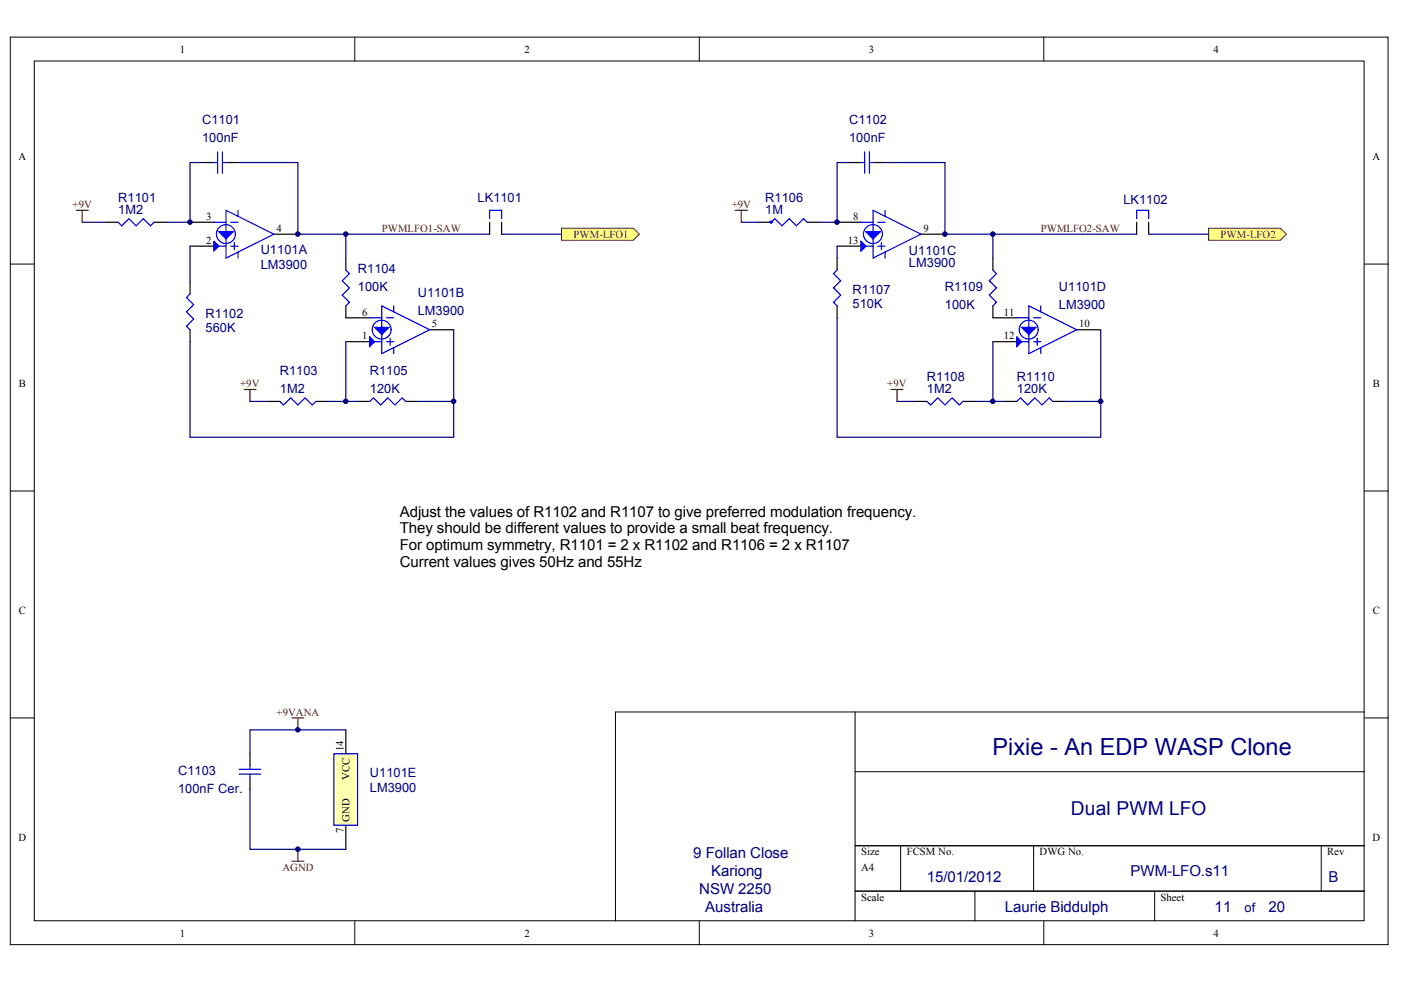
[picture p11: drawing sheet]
<svg xmlns="http://www.w3.org/2000/svg" width="287mm" height="202mm" viewBox="0 0 287 202" stroke-linecap="round" stroke-linejoin="round" font-family="sans-serif">
<defs><g id="words">
<text font-size="4.8" fill="#000080" x="203.2" y="154.6">Pixie - An EDP WASP Clone</text>
<text font-size="3.9" fill="#000080" x="219.2" y="167">Dual PWM LFO</text>
<g font-size="3.1">
<text x="81.8" y="105.8">Adjust the values of R1102 and R1107 to give preferred modulation frequency.</text>
<text x="81.8" y="109.2">They should be different values to provide a small beat frequency.</text>
<text x="81.8" y="112.6">For optimum symmetry, R1101 = 2 x R1102 and R1106 = 2 x R1107</text>
<text x="81.8" y="116.1">Current values gives 50Hz and 55Hz</text>
</g>
<g font-size="3.1" fill="#000080">
<text x="141.9" y="175.7">9 Follan Close</text>
<text x="145.6" y="179.4">Kariong</text>
<text x="231.5" y="179.4">PWM-LFO.s11</text>
<text x="143.2" y="183.1">NSW 2250</text>
<text x="189.8" y="180.6">15/01/2012</text>
<text x="271.9" y="180.6">B</text>
<text x="144.4" y="186.8">Australia</text>
<text x="205.7" y="186.8">Laurie Biddulph</text>
<text x="248.7" y="186.8">11</text>
<text x="259.7" y="186.8">20</text>
</g>
<g font-size="2.6" fill="#000080">
<text x="41.4" y="25.4">C1101</text>
<text x="41.4" y="29.1">100nF</text>
<text x="173.8" y="25.4">C1102</text>
<text x="173.8" y="29.1">100nF</text>
<text x="24.2" y="41.3">R1101</text>
<text x="97.8" y="41.3">LK1101</text>
<text x="156.7" y="41.3">R1106</text>
<text x="230" y="41.8">LK1102</text>
<text x="24.2" y="43.8">1M2</text>
<text x="156.7" y="43.8">1M</text>
<text x="53.4" y="52.1">U1101A</text>
<text x="186.1" y="52.3">U1101C</text>
<text x="53.4" y="55">LM3900</text>
<text x="73.3" y="56">R1104</text>
<text x="73.3" y="59.6">100K</text>
<text x="186.1" y="54.7">LM3900</text>
<text x="193.4" y="59.6">R1109</text>
<text x="216.8" y="59.6">U1101D</text>
<text x="42.1" y="65">R1102</text>
<text x="85.5" y="60.9">U1101B</text>
<text x="85.5" y="64.5">LM3900</text>
<text x="174.5" y="60.1">R1107</text>
<text x="174.5" y="63.1">510K</text>
<text x="193.4" y="63.3">100K</text>
<text x="216.8" y="63.3">LM3900</text>
<text x="42.1" y="68">560K</text>
<text x="57.3" y="76.8">R1103</text>
<text x="75.7" y="76.8">R1105</text>
<text x="189.8" y="78">R1108</text>
<text x="208.2" y="78">R1110</text>
<text x="57.3" y="80.4">1M2</text>
<text x="75.7" y="80.4">120K</text>
<text x="189.8" y="80.4">1M2</text>
<text x="208.2" y="80.4">120K</text>
<text x="36.5" y="158.7">C1103</text>
<text x="75.7" y="159.2">U1101E</text>
<text x="36.5" y="162.4">100nF Cer.</text>
<text x="75.7" y="162.1">LM3900</text>
<text x="254.8" y="186.8">of</text>
</g>
<g font-size="2.2">
<text x="36.8" y="10.8">1</text>
<text x="107.4" y="10.8">2</text>
<text x="177.9" y="10.8">3</text>
<text x="248.4" y="10.8">4</text>
<text x="3.8" y="32.8">A</text>
<text x="280.9" y="32.8">A</text>
<text x="42.2" y="45">3</text>
<text x="56.6" y="47.5">4</text>
<text x="174.7" y="45">8</text>
<text x="189" y="47.5">9</text>
<text x="42.2" y="49.9">2</text>
<text x="173.6" y="49.9">13</text>
<text x="74.1" y="64.6">6</text>
<text x="205.5" y="64.6">11</text>
<text x="74.1" y="69.5">1</text>
<text x="88.4" y="67.1">5</text>
<text x="205.5" y="69.5">12</text>
<text x="220.9" y="67.1">10</text>
<text x="3.8" y="79.3">B</text>
<text x="281" y="79.3">B</text>
<text x="3.8" y="125.8">C</text>
<text x="281" y="125.8">C</text>
<text x="70.3" y="153.9" transform="rotate(-90 70.3 153.9)">14</text>
<text x="71.5" y="159.6" transform="rotate(-90 71.5 159.6)">VCC</text>
<text x="3.8" y="172.2">D</text>
<text x="70.3" y="170.6" transform="rotate(-90 70.3 170.6)">7</text>
<text x="71.5" y="168.3" transform="rotate(-90 71.5 168.3)">GND</text>
<text x="280.9" y="172.2">D</text>
<text x="176.3" y="175.2">Size</text>
<text x="176.3" y="178.4">A4</text>
<text x="185.6" y="175.2">FCSM No.</text>
<text x="212.8" y="175.2">DWG No.</text>
<text x="271.7" y="175.2">Rev</text>
<text x="176.3" y="184.5">Scale</text>
<text x="237.6" y="184.5">Sheet</text>
<text x="36.8" y="191.8">1</text>
<text x="107.4" y="191.8">2</text>
<text x="177.9" y="191.8">3</text>
<text x="248.4" y="191.8">4</text>
</g>
<g font-size="2.2" fill="#800000">
<text x="14.9" y="42.6">+9V</text>
<text x="78.2" y="47.5">PWMLFO1-SAW</text>
<text x="149.8" y="42.6">+9V</text>
<text x="213.1" y="47.5">PWMLFO2-SAW</text>
<text x="117.4" y="48.7">PWM-LFO1</text>
<text x="249.9" y="48.7">PWM-LFO2</text>
<text x="49.2" y="79.3">+9V</text>
<text x="181.6" y="79.3">+9V</text>
<text x="56.6" y="146.6">+9VANA</text>
<text x="57.8" y="178.4">AGND</text>
</g>
</g></defs>
<g fill="#fff" stroke="#000" stroke-width=".2">
<path d="M2.1 7.6h282.1v185.9h-282.1z"/>
<path d="M7 12.5h272.3v176.1h-272.3z"/>
</g>
<g fill="none" stroke="#000" stroke-width=".2">
<path d="M72.6 7.6v4.9M143.2 7.6v4.9M213.7 7.6v4.9M2.1 54.1h4.9M279.3 54.1h4.9M2.1 100.6h4.9M279.3 100.6h4.9M2.1 147h4.9M175.1 145.8v42.8M175.1 158h104.2M279.3 147h4.9M279.3 145.8h-153.3v42.8"/>
<path d="M175.1 173.2h104.2M184.4 173.2v9.3M211.6 173.2v9.3M270.5 173.2v9.3M72.6 188.6v4.9M143.2 188.6v4.9M175.1 182.5h104.2M199.6 182.5v6.1M213.7 188.6v4.9M236.4 182.5v6.1"/>
</g>
<path d="M38.9 50.4h4.9M38.9 45.5h4.9M56.1 48h4.9M171.4 50.4h4.9M171.4 45.5h4.9M188.5 48h4.9M70.8 70h4.9M70.8 65.1h4.9M88 67.5h4.9M203.3 70h4.9M203.3 65.1h4.9M220.4 67.5h4.9" fill="none" stroke="#000" stroke-width=".25"/>
<g fill="none" stroke="#00f" stroke-width=".25">
<path d="M43.8 49.4l1 1-1 1zM43.8 50.4h2.5M43.8 45.5h2.5M46.3 43.1l9.8 4.9-9.8 4.9zM47.2 50.4h1.5M47.2 45.5h1.5M48 49.7v1.4M48.7 43.1v1.2M48.7 51.6v1.3M176.3 49.4l1 1-1 1zM176.3 50.4h2.4M176.3 45.5h2.4"/>
<path d="M178.7 43.1l9.8 4.9-9.8 4.9zM179.7 50.4h1.5M179.7 45.5h1.5M180.4 49.7v1.4M181.2 43.1v1.2M181.2 51.6v1.3M75.7 69l1 1-1 1zM75.7 70h2.5M75.7 65.1h2.5M78.2 62.6l9.8 4.9-9.8 4.9zM79.1 70h1.5M79.1 65.1h1.5"/>
<path d="M79.9 69.2v1.5M80.6 62.6v1.3M80.6 71.2v1.2M208.2 69l.9 1-.9 1zM208.2 70h2.4M208.2 65.1h2.4M210.6 62.6l9.8 4.9-9.8 4.9zM211.6 70h1.5M211.6 65.1h1.5M212.3 69.2v1.5M213.1 62.6v1.3M213.1 71.2v1.2"/>
<circle cx="46.2" cy="47.9" r="1.94"/>
<circle cx="178.7" cy="47.9" r="1.94"/>
<circle cx="78.1" cy="67.5" r="1.94"/>
<circle cx="210.6" cy="67.5" r="1.94"/>
</g>
<g fill="#00f" stroke="#00f" stroke-width=".25">
<path d="M44.8 47.5h2.9l-1.4 1.4z"/>
<path d="M76.7 67h2.9l-1.4 1.5z"/>
<path d="M177.3 47.5h2.9l-1.5 1.4z"/>
<path d="M209.1 67h3l-1.5 1.5z"/>
</g>
<g fill="#00f" stroke="#00f" stroke-width=".2">
<path d="M43.8 49.7l1 .7-1 .7z"/>
<path d="M75.7 69.2l1 .8-1 .7z"/>
<path d="M176.3 49.4l1 1-1 1z"/>
<path d="M208.2 69.2l.9 .8-.9 .7z"/>
</g>
<path d="M68.3 154.4h4.9v14.6h-4.9z" fill="#ffffb0" stroke="#00f" stroke-width=".25"/>
<g fill="none" stroke="#000" stroke-width=".25">
<path d="M41.4 33.3h2.4M46.3 33.3h2.4M173.8 33.3h2.5M178.7 33.3h2.5M21.7 45.5h2.5M31.5 45.5h2.5M38.9 57.8v2.4M70.8 52.9v2.4M155.4 45.5h2.5M165.2 45.5h2.5M171.4 52.9v2.4M203.3 52.9v2.4"/>
<path d="M38.9 67.5v2.5M70.8 62.6v2.5M171.4 62.6v2.5M203.3 62.6v2.5M54.9 82.2h2.4M64.7 82.2h2.4M73.3 82.2h2.4M83.1 82.2h2.4M187.3 82.2h2.5M197.1 82.2h2.5M70.8 149.5v4.9M70.8 169.1v4.8"/>
</g>
<g fill="none" stroke="#00f" stroke-width=".25">
<path d="M43.8 33.3h.8M44.6 31.1v4.4M45.5 33.3h.8M45.5 31.1v4.4M176.3 33.3h.7M177 31.1v4.4M178 33.3h.7M178 31.1v4.4M24.2 45.5l.7 .8 1.5-1.5 1.5 1.5 1.4-1.5 1.5 1.5 .7-.8M70.8 55.3l.7 .7-1.4 1.5 1.4 1.5-1.4 1.4 1.4 1.5-.7 .7M157.9 45.5l.7-.7 1.5 1.5 1.5-1.5 1.4 1.5 1.5-1.5 .7 .7M171.4 55.3l-.8 .7 1.5 1.5-1.5 1.5 1.5 1.4-1.5 1.5 .8 .7"/>
<path d="M203.3 55.3l.7 .7-1.5 1.5 1.5 1.5-1.5 1.4 1.5 1.5-.7 .7M38.9 60.2l-.7 .7 1.4 1.5-1.4 1.5 1.4 1.4-1.4 1.5 .7 .7M57.3 82.2l.7 .7 1.5-1.4 1.5 1.4 1.5-1.4 1.4 1.4 .8-.7M75.7 82.2l.7-.7 1.5 1.4 1.5-1.4 1.5 1.4 1.4-1.4 .8 .7M189.8 82.2l.7 .7 1.5-1.4 1.4 1.4 1.5-1.4 1.5 1.4 .7-.7"/>
<circle cx="157.9" cy="45.5" r=".22"/>
</g>
<path d="M38.9 50.4v7.4M70.8 70v12.2h2.5M85.5 82.2h7.4" fill="none" stroke="#000080" stroke-width=".25"/>
<path d="M15.6 43.1h2.5M16.8 43.1v2.4M49.9 79.8h2.5M51.2 79.8v2.4" fill="none" stroke="#800000" stroke-width=".25"/>
<path d="M115 46.7h14.7l1.2 1.3-1.2 1.2h-14.7z" fill-rule="evenodd" fill="#ffff80" stroke="#800000" stroke-width=".2"/>
<path d="M205.7 82.2h2.5M215.5 82.2h2.5" fill="none" stroke="#000" stroke-width=".25"/>
<path d="M208.2 82.2l.7-.7 1.5 1.4 1.4-1.4 1.5 1.4 1.5-1.4 .7 .7" fill="none" stroke="#00f" stroke-width=".25"/>
<path d="M171.4 50.4v2.5M203.3 70v12.2h2.4M218 82.2h7.3" fill="none" stroke="#000080" stroke-width=".25"/>
<path d="M150.5 43.1h2.5M151.7 43.1v2.4M182.4 79.8h2.5M183.6 79.8v2.4" fill="none" stroke="#800000" stroke-width=".25"/>
<path d="M247.4 46.7h14.7l1.3 1.3-1.3 1.2h-14.7z" fill-rule="evenodd" fill="#ffff80" stroke="#800000" stroke-width=".2"/>
<path d="M59.8 147h2.4M61 147v2.5M59.8 176.4h2.4M61 173.9v2.5" fill="none" stroke="#800000" stroke-width=".25"/>
<g fill="none" stroke="#000080" stroke-width=".25">
<path d="M41.4 33.3h-2.5v12.2h-4.9M48.7 33.3h12.3v14.7h39.2M173.8 33.3h-2.4v12.2h-3.7M181.2 33.3h12.2v14.7h39.3M16.8 45.5h4.9M70.8 48v4.9M102.7 48h12.3M151.7 45.5h3.7M203.3 48v4.9M235.2 48h12.2M92.9 67.5v22.1h-54v-19.6M171.4 65.1v24.5h53.9v-22.1"/>
<path d="M51.2 82.2h3.7M67.1 82.2h3.7M183.6 82.2h3.7M199.6 82.2h3.7M70.8 149.5h-19.6v4.9M51.2 161.7v12.2h19.6"/>
</g>
<path d="M100.2 45.5v2.5M102.7 45.5v2.5M232.7 45.5v2.5M235.2 45.5v2.5M51.2 154.4v2.4M51.2 159.3v2.4" fill="none" stroke="#000" stroke-width=".25"/>
<path d="M100.2 44.8v-1.7h2.5v1.7M232.7 44.8v-1.7h2.5v1.7M49 158.5h4.4M49 157.6h4.4M51.2 156.8v.8M51.2 158.5v.8" fill="none" stroke="#00f" stroke-width=".25"/>
<g fill="#000080" stroke="#000080" stroke-width=".2">
<circle cx="38.9" cy="45.5" r=".47"/>
<circle cx="61" cy="173.9" r=".47"/>
<circle cx="61" cy="149.5" r=".47"/>
<circle cx="61" cy="47.9" r=".47"/>
<circle cx="70.8" cy="82.2" r=".47"/>
<circle cx="70.8" cy="47.9" r=".47"/>
<circle cx="92.9" cy="82.2" r=".47"/>
<circle cx="171.3" cy="45.5" r=".47"/>
<circle cx="193.4" cy="47.9" r=".47"/>
<circle cx="203.2" cy="82.2" r=".47"/>
<circle cx="203.2" cy="47.9" r=".47"/>
<circle cx="225.3" cy="82.2" r=".47"/>
</g>
<use href="#words"/>
</svg>
